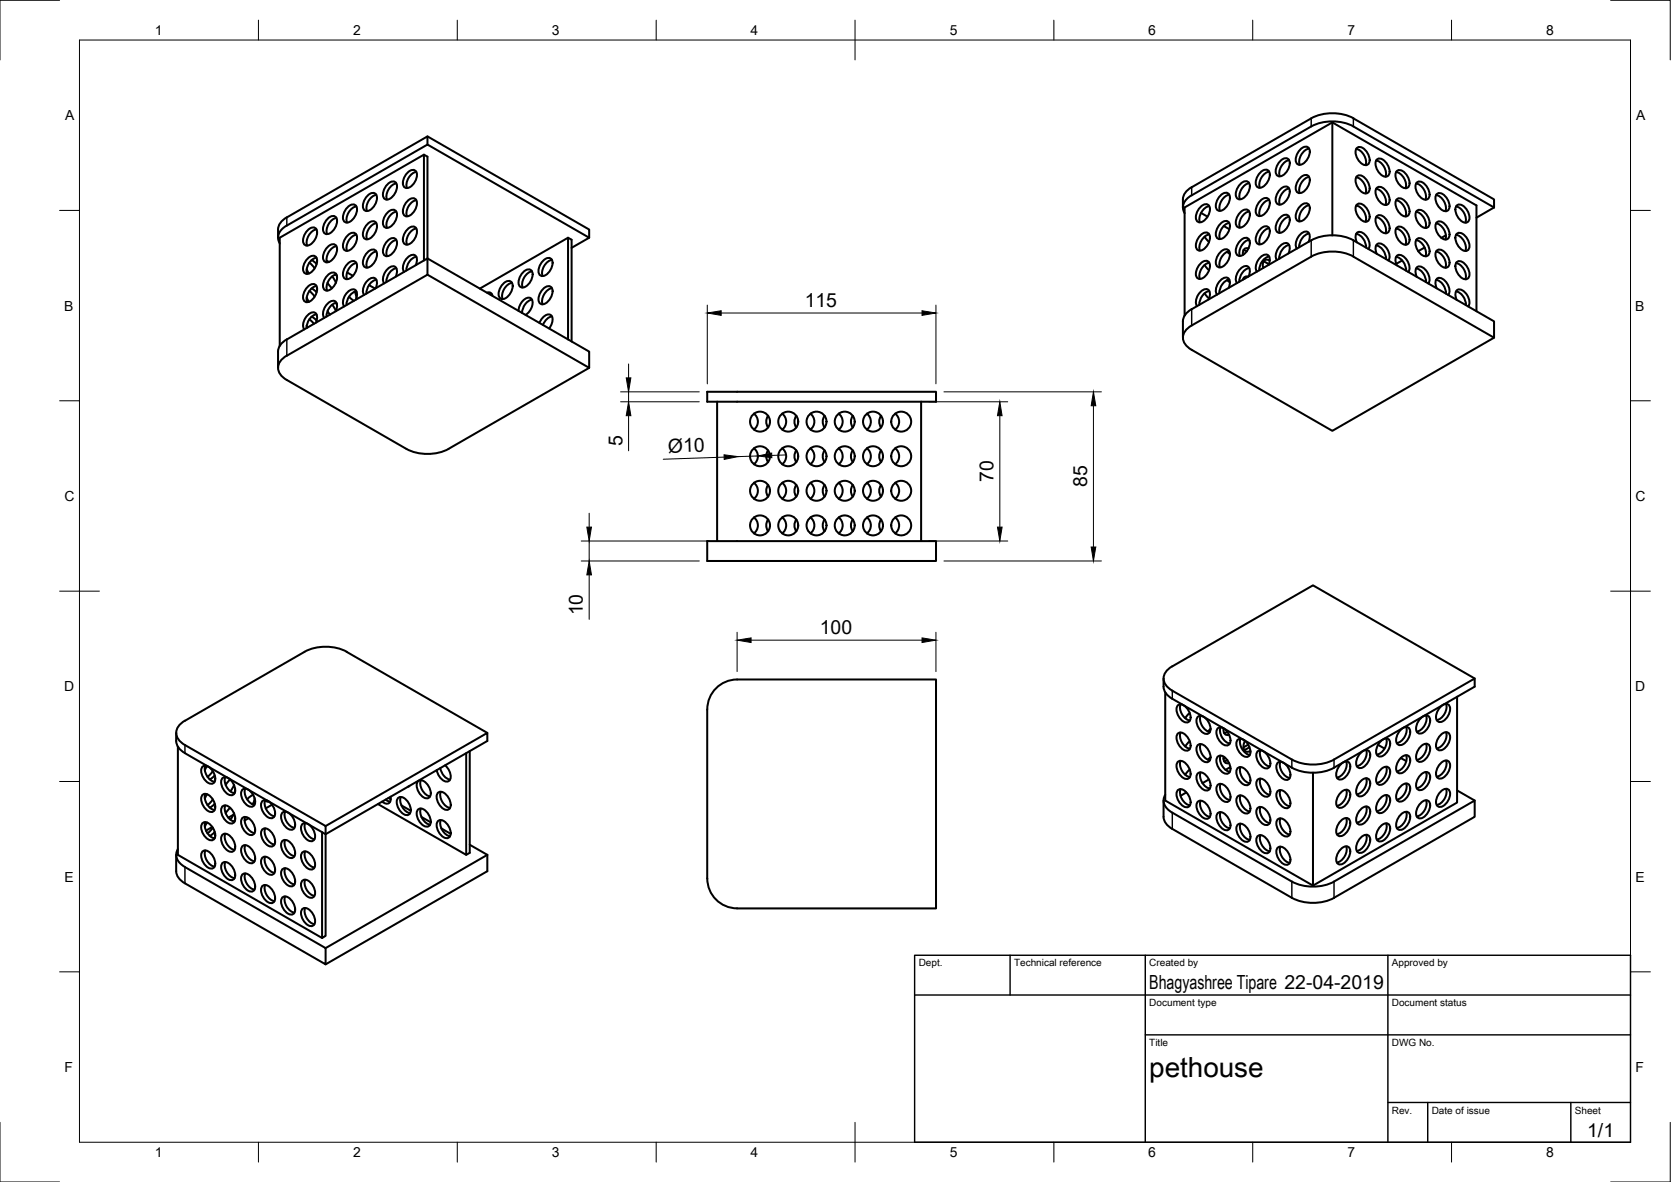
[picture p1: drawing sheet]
<svg xmlns="http://www.w3.org/2000/svg" width="420mm" height="297mm" viewBox="0 0 420 297" stroke-linecap="round" stroke-linejoin="round" font-family="sans-serif">
<defs><g id="words">
<text font-size="7" x="289" y="270.6">pethouse</text>
<g font-size="4.9">
<text x="202.3" y="77.1">115</text>
<text x="156.5" y="112" transform="rotate(-90 156.5 112)">5</text>
<text x="168" y="113.7" transform="rotate(-2 168 113.7)">Ø10</text>
<text x="249.8" y="121.2" transform="rotate(-90 249.8 121.2)">70</text>
<text x="273.4" y="122.4" transform="rotate(-90 273.4 122.4)">85</text>
<text x="146.6" y="154.7" transform="rotate(-90 146.6 154.7)">10</text>
<text x="206.1" y="159.3">100</text>
<text x="289" y="248.5">Bhagyashree Tipare 22-04-2019</text>
<text x="399.1" y="285.7">1/1</text>
</g>
<g font-size="3.5">
<text x="39" y="8.8">1</text>
<text x="88.8" y="8.8">2</text>
<text x="138.8" y="8.8">3</text>
<text x="188.7" y="8.8">4</text>
<text x="238.8" y="8.8">5</text>
<text x="288.7" y="8.8">6</text>
<text x="338.8" y="8.8">7</text>
<text x="388.8" y="8.8">8</text>
<text x="16.4" y="30.2">A</text>
<text x="411.4" y="30.2">A</text>
<text x="16.2" y="78">B</text>
<text x="411.2" y="78">B</text>
<text x="16.2" y="125.9">C</text>
<text x="411.2" y="125.9">C</text>
<text x="16.2" y="173.7">D</text>
<text x="411.2" y="173.7">D</text>
<text x="16.2" y="221.6">E</text>
<text x="411.2" y="221.6">E</text>
<text x="16.2" y="269.4">F</text>
<text x="411.2" y="269.4">F</text>
<text x="39" y="290.8">1</text>
<text x="88.8" y="290.8">2</text>
<text x="138.8" y="290.8">3</text>
<text x="188.7" y="290.8">4</text>
<text x="238.8" y="290.8">5</text>
<text x="288.7" y="290.8">6</text>
<text x="338.8" y="290.8">7</text>
<text x="388.8" y="290.8">8</text>
</g>
<g font-size="2.5">
<text x="231" y="242.9">Dept.</text>
<text x="255" y="242.9">Technical reference</text>
<text x="289" y="242.9">Created by</text>
<text x="350" y="242.9">Approved by</text>
<text x="289" y="252.8">Document type</text>
<text x="350" y="252.8">Document status</text>
<text x="289" y="262.9">Title</text>
<text x="350" y="262.9">DWG No.</text>
<text x="350" y="279.9">Rev.</text>
<text x="360" y="279.9">Date of issue</text>
<text x="396" y="279.9">Sheet</text>
</g>
</g></defs>
<!-- layer: Visible -->
<g fill="none" stroke="#000" stroke-width=".51">
<path d="M106.6 38.9v26.6M107.5 36.3v-2l-35.4 20.3-1 .8-.8 .8a5 5 0 0 0-.4 3.5M107.5 34.3l40.6 23.4v2M327.1 37.4a1.26 1.26 0 0 1 1.7-.4 1.26 1.26 0 0 1 .5 1.7 3.3 3.3 0 0 1-2.6 2.7 1.57 1.57 0 0 1-.7-2.4zM329.2 37.4a3.4 3.4 0 0 0-2.4 4M335 30.8v28.3M341 37.4a3.4 3.4 0 0 1 2.3 4.1M341.1 37.3a1.57 1.57 0 0 1 2.4 .7 3 3 0 0 1 .6 3.1 1.57 1.57 0 0 1-2.4-.6 3 3 0 0 1-.6-3.2zM72.1 56.7a3.2 3.2 0 0 0-1.8 4.5M72.1 56.7l35.4-20.4 40.6 23.4-4.4 2.6M77.5 57.7a1.26 1.26 0 0 1 1.7-.4 1.26 1.26 0 0 1 .5 1.7 3.3 3.3 0 0 1-2.6 2.7 1.57 1.57 0 0 1-.7-2.4zM79.6 57.7a3.4 3.4 0 0 0-2.4 4"/>
<path d="M82.5 54.8a1.26 1.26 0 0 1 1.7-.4 1.26 1.26 0 0 1 .5 1.7 3.3 3.3 0 0 1-2.6 2.7 1.57 1.57 0 0 1-.6-2.4zM84.6 54.8a3.4 3.4 0 0 0-2.3 4M87.5 51.9a1.26 1.26 0 0 1 1.8-.4 1.26 1.26 0 0 1 .4 1.7 3.3 3.3 0 0 1-2.6 2.7 1.57 1.57 0 0 1-.6-2.4zM87.5 59.1a1.26 1.26 0 0 1 1.8-.5 1.26 1.26 0 0 1 .4 1.7 3.3 3.3 0 0 1-2.6 2.8 1.57 1.57 0 0 1-.6-2.5zM89.6 51.9a3.4 3.4 0 0 0-2.3 4M89.6 59a3.4 3.4 0 0 0-2.3 4.1M92.5 49a1.26 1.26 0 0 1 1.8-.4 1.26 1.26 0 0 1 .4 1.7 3.3 3.3 0 0 1-2.6 2.7 1.57 1.57 0 0 1-.6-2.4zM92.5 56.2a1.26 1.26 0 0 1 1.8-.5 1.26 1.26 0 0 1 .4 1.7 3.3 3.3 0 0 1-2.6 2.8 1.57 1.57 0 0 1-.6-2.5zM94.6 49a3.4 3.4 0 0 0-2.3 4M94.6 56.1a3.4 3.4 0 0 0-2.3 4.1M97.6 46.2a1.26 1.26 0 0 1 1.7-.5 1.26 1.26 0 0 1 .5 1.7 3.3 3.3 0 0 1-2.6 2.8 1.57 1.57 0 0 1-.7-2.5zM97.6 53.3a1.26 1.26 0 0 1 1.7-.5 1.26 1.26 0 0 1 .5 1.7 3.3 3.3 0 0 1-2.6 2.8 1.57 1.57 0 0 1-.7-2.5z"/>
<path d="M99.7 46.1a3.4 3.4 0 0 0-2.4 4.1M99.7 53.2a3.4 3.4 0 0 0-2.4 4.1M102.6 43.3a1.26 1.26 0 0 1 1.7-.5 1.26 1.26 0 0 1 .5 1.7 3.3 3.3 0 0 1-2.6 2.8 1.57 1.57 0 0 1-.7-2.5zM102.6 50.4a1.26 1.26 0 0 1 1.7-.5 1.26 1.26 0 0 1 .5 1.7 3.3 3.3 0 0 1-2.6 2.8 1.57 1.57 0 0 1-.7-2.5zM102.6 57.5a1.26 1.26 0 0 1 1.7-.5 1.26 1.26 0 0 1 .5 1.8 3.3 3.3 0 0 1-2.6 2.7 1.57 1.57 0 0 1-.7-2.5zM104.7 43.2a3.4 3.4 0 0 0-2.4 4.1M104.7 50.3a3.4 3.4 0 0 0-2.4 4.1M104.7 57.4a3.4 3.4 0 0 0-2.4 4.1M142.8 59.7v25.6M299.6 47l-1 .8-.7 .9a5 5 0 0 0-.5 3.4M299.6 47.1l30.1-17.4a11.7 11.7 0 0 1 10.6 0l35.4 20.4v2M302 59a1.26 1.26 0 0 1 1.7-.5 1.26 1.26 0 0 1 .5 1.8 3.3 3.3 0 0 1-2.6 2.7 1.57 1.57 0 0 1-.7-2.5z"/>
<path d="M302 51.9a1.26 1.26 0 0 1 1.7-.5 1.26 1.26 0 0 1 .5 1.8 3.3 3.3 0 0 1-2.6 2.7 1.57 1.57 0 0 1-.7-2.5zM302 53.5l1.6 .9M302.9 59.5l1.1 1.3M304.1 58.9a3.4 3.4 0 0 0-2.4 4.1M304.1 51.8a3.4 3.4 0 0 0-2.4 4.1M307 49a1.26 1.26 0 0 1 1.7-.5 1.26 1.26 0 0 1 .5 1.8 3.3 3.3 0 0 1-2.6 2.7 1.57 1.57 0 0 1-.7-2.4zM307 56.1a1.26 1.26 0 0 1 1.7-.5 1.26 1.26 0 0 1 .5 1.8 3.3 3.3 0 0 1-2.6 2.7 1.57 1.57 0 0 1-.7-2.5zM307.7 56.8l1.4 .8M309.1 48.9a3.4 3.4 0 0 0-2.3 4.1M309.1 56a3.4 3.4 0 0 0-2.3 4.1M312 46.1a1.26 1.26 0 0 1 1.8-.5 1.26 1.26 0 0 1 .4 1.8 3.3 3.3 0 0 1-2.6 2.7 1.57 1.57 0 0 1-.6-2.4zM312 53.2a1.26 1.26 0 0 1 1.8-.4 1.26 1.26 0 0 1 .4 1.7 3.3 3.3 0 0 1-2.6 2.7 1.57 1.57 0 0 1-.6-2.4z"/>
<path d="M314.1 46a3.4 3.4 0 0 0-2.3 4.1M314.1 53.1a3.4 3.4 0 0 0-2.3 4.1M317 43.2a1.26 1.26 0 0 1 1.8-.5 1.26 1.26 0 0 1 .4 1.8 3.3 3.3 0 0 1-2.6 2.7 1.57 1.57 0 0 1-.6-2.4zM317 50.3a1.26 1.26 0 0 1 1.8-.4 1.26 1.26 0 0 1 .4 1.7 3.3 3.3 0 0 1-2.6 2.7 1.57 1.57 0 0 1-.6-2.4zM317 57.4a1.26 1.26 0 0 1 1.8-.4 1.26 1.26 0 0 1 .4 1.7 3.3 3.3 0 0 1-2.6 2.7 1.57 1.57 0 0 1-.6-2.4zM319.1 43.1a3.4 3.4 0 0 0-2.3 4.1M319.1 50.2a3.4 3.4 0 0 0-2.3 4.1M319.1 57.4a3.4 3.4 0 0 0-2.3 4M322.1 40.3a1.26 1.26 0 0 1 1.7-.4 1.26 1.26 0 0 1 .4 1.7 3.3 3.3 0 0 1-2.6 2.7 1.57 1.57 0 0 1-.6-2.4zM322.1 47.4a1.26 1.26 0 0 1 1.7-.4 1.26 1.26 0 0 1 .4 1.7 3.3 3.3 0 0 1-2.6 2.7 1.57 1.57 0 0 1-.6-2.4zM322.1 54.5a1.26 1.26 0 0 1 1.7-.4 1.26 1.26 0 0 1 .4 1.7 3.3 3.3 0 0 1-2.6 2.7 1.57 1.57 0 0 1-.6-2.4zM324.1 40.3a3.4 3.4 0 0 0-2.3 4"/>
<path d="M324.1 47.4a3.4 3.4 0 0 0-2.3 4M324.1 54.5a3.4 3.4 0 0 0-2.3 4M327.1 44.5a1.26 1.26 0 0 1 1.7-.4 1.26 1.26 0 0 1 .5 1.7 3.3 3.3 0 0 1-2.6 2.7 1.57 1.57 0 0 1-.7-2.4zM327.1 51.7a1.26 1.26 0 0 1 1.7-.5 1.26 1.26 0 0 1 .5 1.7 3.3 3.3 0 0 1-2.6 2.7 1.57 1.57 0 0 1-.7-2.4zM329.2 44.5a3.4 3.4 0 0 0-2.4 4M329.2 51.6a3.4 3.4 0 0 0-2.4 4M329.2 58.7a3.5 3.5 0 0 0-2.5 3.4M341 44.5a3.4 3.4 0 0 1 2.3 4.1M341 51.7a3.4 3.4 0 0 1 2.3 4M341 58.8a3.5 3.5 0 0 1 2.5 3.4M341.1 44.4a1.57 1.57 0 0 1 2.4 .7 3 3 0 0 1 .6 3.1 1.57 1.57 0 0 1-2.4-.6 3 3 0 0 1-.6-3.2zM341.1 51.5a1.57 1.57 0 0 1 2.4 .7 3 3 0 0 1 .6 3.2 1.57 1.57 0 0 1-2.4-.7 3 3 0 0 1-.6-3.2z"/>
<path d="M346 40.3a3.4 3.4 0 0 1 2.4 4.1M346 47.4a3.4 3.4 0 0 1 2.4 4.1M346 54.6a3.4 3.4 0 0 1 2.4 4M346.1 40.2a1.57 1.57 0 0 1 2.4 .7 3 3 0 0 1 .7 3.1 1.57 1.57 0 0 1-2.5-.6 3 3 0 0 1-.6-3.2zM346.1 47.3a1.57 1.57 0 0 1 2.4 .7 3 3 0 0 1 .7 3.1 1.57 1.57 0 0 1-2.5-.6 3 3 0 0 1-.6-3.2zM346.1 54.4a1.57 1.57 0 0 1 2.4 .7 3 3 0 0 1 .7 3.2 1.57 1.57 0 0 1-2.5-.7 3 3 0 0 1-.6-3.2zM351.1 43.2a3.4 3.4 0 0 1 2.3 4.1M351.1 50.3a3.4 3.4 0 0 1 2.3 4.1M351.1 57.4a3.4 3.4 0 0 1 2.3 4.1M351.1 43.1a1.57 1.57 0 0 1 2.4 .7 3 3 0 0 1 .7 3.1 1.57 1.57 0 0 1-2.4-.6 3 3 0 0 1-.7-3.2zM351.1 50.2a1.57 1.57 0 0 1 2.4 .7 3 3 0 0 1 .7 3.1 1.57 1.57 0 0 1-2.4-.6 3 3 0 0 1-.7-3.2zM351.1 57.3a1.57 1.57 0 0 1 2.4 .7 3 3 0 0 1 .7 3.1 1.57 1.57 0 0 1-2.4-.6 3 3 0 0 1-.7-3.2z"/>
<path d="M356.1 46.1a3.4 3.4 0 0 1 2.3 4.1M356.1 53.2a3.4 3.4 0 0 1 2.3 4.1M356.2 46a1.57 1.57 0 0 1 2.4 .6 3 3 0 0 1 .6 3.2 1.57 1.57 0 0 1-2.4-.6 3 3 0 0 1-.6-3.2zM356.2 53.1a1.57 1.57 0 0 1 2.4 .7 3 3 0 0 1 .6 3.1 1.57 1.57 0 0 1-2.4-.6 3 3 0 0 1-.6-3.2zM361.1 49a3.4 3.4 0 0 1 2.3 4.1M361.1 56.1a3.4 3.4 0 0 1 2.3 4.1M361.2 48.9a1.57 1.57 0 0 1 2.4 .6 3 3 0 0 1 .6 3.2 1.57 1.57 0 0 1-2.4-.6 3 3 0 0 1-.6-3.2zM361.2 56a1.57 1.57 0 0 1 2.4 .7 3 3 0 0 1 .6 3.1 1.57 1.57 0 0 1-2.4-.6 3 3 0 0 1-.6-3.2zM363.6 59.1l-1.2 .7M366.1 51.9a3.4 3.4 0 0 1 2.3 4.1M366.1 59a3.4 3.4 0 0 1 2.3 4.1M366.2 51.8a1.57 1.57 0 0 1 2.4 .6 3 3 0 0 1 .6 3.2 1.57 1.57 0 0 1-2.4-.7 3 3 0 0 1-.6-3.1z"/>
<path d="M366.2 58.9a1.57 1.57 0 0 1 2.4 .6 3 3 0 0 1 .6 3.2 1.57 1.57 0 0 1-2.4-.7 3 3 0 0 1-.6-3.1zM375.7 52.1l-35.4-20.3a11.8 11.8 0 0 0-10.6 0l-30.1 17.3a3.2 3.2 0 0 0-1.7 4.5M375.7 52.1l-4.5 2.6M77.1 67.6l.6 1.1M77.1 74.7l.6 1.1M77.5 64.8a1.26 1.26 0 0 1 1.7-.4 1.26 1.26 0 0 1 .5 1.7 3.3 3.3 0 0 1-2.6 2.7 1.57 1.57 0 0 1-.7-2.4zM77.5 72a1.26 1.26 0 0 1 1.7-.5 1.26 1.26 0 0 1 .5 1.7 3.3 3.3 0 0 1-2.6 2.7 1.57 1.57 0 0 1-.7-2.4zM77.8 66l.6 .5 .7 1M77.8 73.2l.6 .4 .7 1M78.3 65.4l1.3 1M78.3 72.5l1.3 1M78.3 79.6l1.3 1"/>
<path d="M79.6 64.8a3.4 3.4 0 0 0-2.4 4M79.6 71.9a3.4 3.4 0 0 0-2.4 4M79.6 79a3.5 3.5 0 0 0-2.5 3.4M82.1 65.5l.6 .3M82.4 71l1.1 1.4M82.4 78.2l.6 .8M82.5 61.9a1.26 1.26 0 0 1 1.7-.4 1.26 1.26 0 0 1 .5 1.7 3.3 3.3 0 0 1-2.6 2.7 1.57 1.57 0 0 1-.6-2.4zM82.5 69.1a1.26 1.26 0 0 1 1.7-.5 1.26 1.26 0 0 1 .5 1.7 3.3 3.3 0 0 1-2.6 2.7 1.57 1.57 0 0 1-.6-2.4zM83.5 76.6l.9 1.6a1.9 1.9 0 0 0-.2-2.5 2.91 2.91 0 0 0-3 2.9l.3 1.3M83.5 69.5l1 1.6M84.4 69l.3 .4M84.4 76.1l.3 .4"/>
<path d="M84.6 61.9a3.4 3.4 0 0 0-2.3 4M84.6 69a3.4 3.4 0 0 0-2.3 4M84.6 76.1a3.5 3.5 0 0 0-2.5 3.4M87.3 68.5l1.4 .8M87.5 66.2a1.26 1.26 0 0 1 1.8-.5 1.26 1.26 0 0 1 .4 1.7 3.3 3.3 0 0 1-2.6 2.8 1.57 1.57 0 0 1-.6-2.5zM87.8 74.5l1.2 1.1M89.2 73.3l.4 1.6M89.5 75.3a1.9 1.9 0 0 0-.3-2.5 2.91 2.91 0 0 0-3 3l.3 1.2M89.6 66.1a3.4 3.4 0 0 0-2.3 4.1M89.6 73.2a3.5 3.5 0 0 0-2.5 3.5M92.5 63.3a1.26 1.26 0 0 1 1.8-.5 1.26 1.26 0 0 1 .4 1.7 3.3 3.3 0 0 1-2.6 2.8 1.57 1.57 0 0 1-.6-2.5zM92.8 71.7l1.5 .8"/>
<path d="M94.5 72.4a1.9 1.9 0 0 0-.3-2.5 2.91 2.91 0 0 0-2.9 3l.3 1.2M94.6 63.2a3.4 3.4 0 0 0-2.3 4.1M94.6 70.3a3.5 3.5 0 0 0-2.5 3.5M97.6 60.4a1.26 1.26 0 0 1 1.7-.5 1.26 1.26 0 0 1 .5 1.8 3.3 3.3 0 0 1-2.6 2.7 1.57 1.57 0 0 1-.7-2.5zM99.5 69.5a1.9 1.9 0 0 0-.3-2.5 2.91 2.91 0 0 0-2.9 3l.3 1.2M99.7 60.3a3.4 3.4 0 0 0-2.4 4.1M99.7 67.4a3.5 3.5 0 0 0-2.5 3.5M104.5 66.6a1.9 1.9 0 0 0-.3-2.5 2.91 2.91 0 0 0-2.9 3l.3 1.2M104.7 64.5a3.5 3.5 0 0 0-2.5 3.5M107.5 69l40.6 23.4v-4l-40.6-23.5v-25.5l-.9-.5-36.3 20.8v27.2M120.6 72.5l22.2-12.8 .9 .5v25.6M122.5 73.5a.98 .98 0 0 1 1.3 .8"/>
<path d="M123.7 74h-.4M126.7 71.2a1.26 1.26 0 0 1 1.7-.5 1.26 1.26 0 0 1 .4 1.7 3.3 3.3 0 0 1-2.6 2.8 1.57 1.57 0 0 1-.6-2.5zM128.7 71.1a3.4 3.4 0 0 0-2.3 4.1M130.4 78.1a3.4 3.4 0 0 1 2.7-3.3 1.45 1.45 0 0 1 .7 2.1l-.7 1.3-.9 .9M131.7 68.3a1.26 1.26 0 0 1 1.7-.5 1.26 1.26 0 0 1 .5 1.7 3.3 3.3 0 0 1-2.6 2.8 1.57 1.57 0 0 1-.7-2.5zM133.8 68.2a3.4 3.4 0 0 0-2.4 4.1M133.8 75.3a3.5 3.5 0 0 0-2.5 3.3M136.7 72.5a1.26 1.26 0 0 1 1.7-.5 1.26 1.26 0 0 1 .5 1.7 3.3 3.3 0 0 1-2.6 2.8 1.57 1.57 0 0 1-.7-2.5zM136.7 65.4a1.26 1.26 0 0 1 1.7-.5 1.26 1.26 0 0 1 .5 1.8 3.3 3.3 0 0 1-2.6 2.7 1.57 1.57 0 0 1-.7-2.5zM138.8 72.4a3.4 3.4 0 0 0-2.4 4.1M138.8 79.5a3.2 3.2 0 0 0-2.3 2.1M138.8 65.3a3.4 3.4 0 0 0-2.4 4.1"/>
<path d="M302 66.1a1.26 1.26 0 0 1 1.7-.5 1.26 1.26 0 0 1 .5 1.8 3.3 3.3 0 0 1-2.6 2.7 1.57 1.57 0 0 1-.7-2.4zM302.9 66.6l1.1 1.3M302.9 73.7l1.1 1.3M303.9 75.3a1.9 1.9 0 0 0-.3-2.6 2.91 2.91 0 0 0-2.9 3l.3 1.2M304.1 66a3.4 3.4 0 0 0-2.4 4.1M304.1 73.1a3.5 3.5 0 0 0-2.5 3.5M307 63.2a1.26 1.26 0 0 1 1.7-.5 1.26 1.26 0 0 1 .5 1.8 3.3 3.3 0 0 1-2.6 2.7 1.57 1.57 0 0 1-.7-2.4zM308.6 63.3l.6 .5M308.6 70.4l.6 .5M308.9 72.4a1.9 1.9 0 0 0-.2-2.6 2.91 2.91 0 0 0-3 3l.3 1.2M309.1 63.1a3.4 3.4 0 0 0-2.3 4.1M309.1 70.2a3.5 3.5 0 0 0-2.5 3.5"/>
<path d="M312 60.3a1.26 1.26 0 0 1 1.8-.4 1.26 1.26 0 0 1 .4 1.7 3.3 3.3 0 0 1-2.6 2.7 1.57 1.57 0 0 1-.6-2.4zM312.7 62.9l.8 .3M312.7 70h.3M313.8 60.3l.4 .2M313.8 69.5a.96 .96 0 0 0-1.2 .8M313.9 62.4a1.15 1.15 0 0 0-1.2 .4 1.15 1.15 0 0 0-.2 1.2M313.9 69.5a1.9 1.9 0 0 0-.2-2.6 2.91 2.91 0 0 0-3 3l.3 1.2M314.1 60.3a3.4 3.4 0 0 0-2.3 4M314.1 67.4a3.5 3.5 0 0 0-2.5 3.4M317.7 65.8l.6 .2 .7 .5M319 66.6a1.9 1.9 0 0 0-.3-2.6 2.91 2.91 0 0 0-3 3l.4 1.3M319.1 64.5a3.5 3.5 0 0 0-2.5 3.4"/>
<path d="M319.3 65.5a1.15 1.15 0 0 0-1.4 0 1.15 1.15 0 0 0-.4 1.4l.1 .4M321.6 64.8l.2 .1M324 63.7a1.9 1.9 0 0 0-.3-2.6 2.91 2.91 0 0 0-2.9 3l.3 1.3M324.1 61.6a3.5 3.5 0 0 0-2.5 3.4M329 60.8a1.9 1.9 0 0 0-.3-2.5 2.91 2.91 0 0 0-2.9 2.9l.3 1.3M341.2 60.9a1.9 1.9 0 0 1 .2-2.6 2.91 2.91 0 0 1 3 3l-.3 1.3M346 61.7a3.5 3.5 0 0 1 2.5 3.4M346.2 63.8a1.9 1.9 0 0 1 .3-2.6 2.91 2.91 0 0 1 2.9 3l-.3 1.3M351.1 64.6a3.5 3.5 0 0 1 2.4 3.4M351.2 66.7a1.9 1.9 0 0 1 .3-2.6 2.91 2.91 0 0 1 2.9 3l-.3 1.2M352.5 65.5l-1.5 .8M356.1 60.3a3.4 3.4 0 0 1 2.3 4.1"/>
<path d="M356.1 67.5a3.5 3.5 0 0 1 2.5 3.4M356.2 60.2a1.57 1.57 0 0 1 2.4 .7 3 3 0 0 1 .6 3.1 1.57 1.57 0 0 1-2.4-.6 3 3 0 0 1-.6-3.2zM356.2 69.6a1.9 1.9 0 0 1 .3-2.6 2.91 2.91 0 0 1 2.9 3l-.3 1.2M358.2 62.2l-1.6 .9M361.1 63.2a3.4 3.4 0 0 1 2.3 4.1M361.1 70.3a3.5 3.5 0 0 1 2.5 3.5M361.2 63.1a1.57 1.57 0 0 1 2.4 .6 3 3 0 0 1 .6 3.2 1.57 1.57 0 0 1-2.4-.6 3 3 0 0 1-.6-3.2zM361.2 72.4a1.9 1.9 0 0 1 .3-2.5 2.91 2.91 0 0 1 3 3l-.3 1.2M366.1 66.1a3.4 3.4 0 0 1 2.3 4.1M366.1 73.2a3.5 3.5 0 0 1 2.5 3.5M366.2 66a1.57 1.57 0 0 1 2.4 .6 3 3 0 0 1 .6 3.2 1.57 1.57 0 0 1-2.4-.6 3 3 0 0 1-.6-3.2zM366.3 75.3a1.9 1.9 0 0 1 .2-2.5 2.91 2.91 0 0 1 3 3l-.3 1.2"/>
<path d="M371.2 78.2v-26.6l-36.2-20.8-37.1 21.3v27.2M69.9 88.4v4M69.9 88.3l.4-1.4 1.2-1.2 36-20.8v4.1l-35.4 20.4a3.2 3.2 0 0 0-2.2 3 3.2 3.2 0 0 0 2.2 3.1l30.1 17.3M77.1 81.8l.2 .5M77.8 80.3l1.1 1.1M79.4 81.1a1.9 1.9 0 0 0-.3-2.5 2.91 2.91 0 0 0-2.9 2.9l.3 1.3M135.6 81.1a2.77 2.77 0 0 1 2.7-2 2.14 2.14 0 0 1 .1 3l-.3 .4M148.1 92.4l-35.3 20.4a11.7 11.7 0 0 1-10.6 0M177.8 98.5h57.6v2.5h-57.6zM297.4 84.9l.1-4.6 .4-1 1.2-1.2 30.6-17.7a11.8 11.8 0 0 1 10.6 0l35.4 20.4v4.1l-35.4-20.4a11.6 11.6 0 0 0-10.6 0l-30.1 17.3a3.2 3.2 0 0 0-2.2 3.1 3.2 3.2 0 0 0 2.2 3l35.4 20.4 40.7-23.4M180.3 101v35M189.6 104a2.51 2.51 0 0 1 0 4"/>
<path d="M189.6 112.7a2.51 2.51 0 0 1 0 4M193.1 104.5a2.51 2.51 0 0 0 0 2.9M193.1 113.2a2.51 2.51 0 0 0 0 2.9M196.7 104a2.51 2.51 0 0 1 0 4M196.7 112.7a2.51 2.51 0 0 1 0 4M200.2 104.5a2.51 2.51 0 0 0 0 2.9M200.2 113.2a2.51 2.51 0 0 0 0 2.9M203.8 104a2.51 2.51 0 0 1 0 4M203.8 112.7a2.51 2.51 0 0 1 0 4M207.3 104.5a2.51 2.51 0 0 0 0 2.9M207.3 113.2a2.51 2.51 0 0 0 0 2.9M210.9 104a2.51 2.51 0 0 1 0 4"/>
<path d="M210.9 112.7a2.51 2.51 0 0 1 0 4M214.4 104.5a2.51 2.51 0 0 0 0 2.9M214.4 113.2a2.51 2.51 0 0 0 0 2.9M218 104a2.51 2.51 0 0 1 0 4M218 112.7a2.51 2.51 0 0 1 0 4M221.5 113.2a2.51 2.51 0 0 0 0 2.9M221.5 104.5a2.51 2.51 0 0 0 0 2.9M225.1 112.7a2.51 2.51 0 0 1 0 4M225.1 104a2.51 2.51 0 0 1 0 4M231.6 101v35M177.8 136h57.6v5h-57.6zM189.6 121.3a2.51 2.51 0 0 1 0 4"/>
<path d="M189.6 130a2.51 2.51 0 0 1 0 4M193.1 121.9a2.51 2.51 0 0 0 0 2.9M193.1 130.6a2.51 2.51 0 0 0 0 2.9M196.7 121.3a2.51 2.51 0 0 1 0 4M196.7 130a2.51 2.51 0 0 1 0 4M200.2 121.9a2.51 2.51 0 0 0 0 2.9M200.2 130.6a2.51 2.51 0 0 0 0 2.9M203.8 121.3a2.51 2.51 0 0 1 0 4M203.8 130a2.51 2.51 0 0 1 0 4M207.3 121.9a2.51 2.51 0 0 0 0 2.9M207.3 130.6a2.51 2.51 0 0 0 0 2.9M210.9 121.3a2.51 2.51 0 0 1 0 4"/>
<path d="M210.9 130a2.51 2.51 0 0 1 0 4M214.4 121.9a2.51 2.51 0 0 0 0 2.9M214.4 130.6a2.51 2.51 0 0 0 0 2.9M218 121.3a2.51 2.51 0 0 1 0 4M218 130a2.51 2.51 0 0 1 0 4M221.5 121.9a2.51 2.51 0 0 0 0 2.9M221.5 130.6a2.51 2.51 0 0 0 0 2.9M225.1 121.3a2.51 2.51 0 0 1 0 4M225.1 130a2.51 2.51 0 0 1 0 4M185.3 170.8h50.1v57.5h-50.1M185.3 170.8a7.5 7.5 0 0 0-7.5 7.5v42.5a7.5 7.5 0 0 0 7.5 7.5M292.6 170.5a5 5 0 0 0 .4 3.5l.7 .8 1.1 .8 30 17.3"/>
<path d="M293 174v27.2l37.1 21.4M296.1 177.4a1.57 1.57 0 0 1 2.4 .6 3 3 0 0 1 .6 3.2 1.57 1.57 0 0 1-2.4-.7 3 3 0 0 1-.6-3.1zM296.8 177a3.4 3.4 0 0 0 2.4 4.1M299.1 179.2l-1.1 1.3M301.9 179.9a3.4 3.4 0 0 0 2.3 4M358.6 179.8a3.4 3.4 0 0 1-2.4 4.1M362.4 177.5a1.26 1.26 0 0 1 1.7-.5 1.26 1.26 0 0 1 .5 1.7 3.3 3.3 0 0 1-2.6 2.8 1.57 1.57 0 0 1-.7-2.5zM363.6 176.9a3.4 3.4 0 0 1-2.4 4.1M366.4 175.1v26.6l-36.3 20.9v-28.4M370.8 170.5l-40.7-23.4-35.3 20.3a3.2 3.2 0 0 0-2.2 3.1 3.2 3.2 0 0 0 2.2 3.1l30 17.3M44.3 184.2a5 5 0 0 0 .4 3.4l.7 .9 1.1 .8 35.4 20.3 40.6-23.4v-2l-40.6 23.4M44.7 187.6v27.2l36.3 20.9"/>
<path d="M50.8 199.9a1.57 1.57 0 0 1 2.5 .6 3 3 0 0 1 .6 3.2 1.57 1.57 0 0 1-2.4-.7 3 3 0 0 1-.7-3.1zM50.8 192.8a1.57 1.57 0 0 1 2.5 .6 3 3 0 0 1 .6 3.2 1.57 1.57 0 0 1-2.4-.7 3 3 0 0 1-.7-3.1zM51.6 199.5a3.4 3.4 0 0 0 2.4 4.1M51.6 192.4a3.4 3.4 0 0 0 2.4 4.1M52.1 192.5l-.6 1.1M52.1 199.6l-.6 1.1M53.5 193.8l-.8 1-.5 .4M54 194.9l-1.3 .9M55.8 195.6a1.57 1.57 0 0 1 2.5 .7 3 3 0 0 1 .6 3.2 1.57 1.57 0 0 1-2.4-.7 3 3 0 0 1-.7-3.2zM56.6 195.3a3.4 3.4 0 0 0 2.4 4M57.9 195.9l-1.2 1.4M58.8 197.2l-.9 1.6"/>
<path d="M59.1 198.9l-.3 .4M60.9 198.5a1.57 1.57 0 0 1 2.4 .7 3 3 0 0 1 .6 3.2 1.57 1.57 0 0 1-2.4-.7 3 3 0 0 1-.6-3.2zM61.7 198.2a3.4 3.4 0 0 0 2.3 4M63.7 199.8l-.6 .2-.9 .9M102.9 197.5l-.3 .2M105 196.4a1.57 1.57 0 0 1 2.4 .7 3 3 0 0 1 .7 3.2 1.57 1.57 0 0 1-2.5-.7 3 3 0 0 1-.6-3.2zM105.8 196.1a3.4 3.4 0 0 0 2.4 4M110 199.3a1.57 1.57 0 0 1 2.5 .7 3 3 0 0 1 .6 3.2 1.57 1.57 0 0 1-2.4-.7 3 3 0 0 1-.7-3.2zM110.7 193a3.5 3.5 0 0 0 2.5 2.9M110.8 199a3.4 3.4 0 0 0 2.4 4M111.9 192.3a3.3 3.3 0 0 1 1.2 3.8 1.47 1.47 0 0 1-2.3-.5l-.6-1-.4-1.1M117.2 189.3v25.5l-22.2-12.7"/>
<path d="M118.1 188.8v25.5l-.9 .5M122.5 184.2l-35.3-20.4a11.7 11.7 0 0 0-10.6 0l-30.1 17.3a3.2 3.2 0 0 0-2.2 3.1 3.2 3.2 0 0 0 2.2 3l35.4 20.4v27.6l-.9 .5v-26.6M293 199.7a3.2 3.2 0 0 0 1.8 4.5l30 17.3M296.1 184.5a1.57 1.57 0 0 1 2.4 .6 3 3 0 0 1 .6 3.2 1.57 1.57 0 0 1-2.4-.7 3 3 0 0 1-.6-3.1zM296.1 191.6a1.57 1.57 0 0 1 2.4 .6 3 3 0 0 1 .6 3.2 1.57 1.57 0 0 1-2.4-.7 3 3 0 0 1-.6-3.1zM296.1 198.7a1.57 1.57 0 0 1 2.4 .6 3 3 0 0 1 .6 3.2 1.57 1.57 0 0 1-2.4-.7 3 3 0 0 1-.6-3.1zM296.8 184.1a3.4 3.4 0 0 0 2.4 4.1M296.8 191.2a3.4 3.4 0 0 0 2.4 4.1M296.8 198.3a3.4 3.4 0 0 0 2.4 4.1M298.3 199.1l-1.5 .9M299.1 186.3l-1.1 1.3M299.1 193.4l-1.1 1.3"/>
<path d="M301.1 180.2a1.57 1.57 0 0 1 2.4 .7 3 3 0 0 1 .6 3.2 1.57 1.57 0 0 1-2.4-.7 3 3 0 0 1-.6-3.2zM301.1 187.4a1.57 1.57 0 0 1 2.4 .6 3 3 0 0 1 .6 3.2 1.57 1.57 0 0 1-2.4-.7 3 3 0 0 1-.6-3.1zM301.1 194.5a1.57 1.57 0 0 1 2.4 .6 3 3 0 0 1 .6 3.2 1.57 1.57 0 0 1-2.4-.7 3 3 0 0 1-.6-3.1zM301.9 187a3.4 3.4 0 0 0 2.3 4M301.9 194.1a3.4 3.4 0 0 0 2.3 4.1M304 195.9l-1.7 .9M304.4 183.3l-.7 .5M304.4 190.4l-.7 .5M306.1 183.1a1.57 1.57 0 0 1 2.4 .7 3 3 0 0 1 .7 3.2 1.57 1.57 0 0 1-2.5-.7 3 3 0 0 1-.6-3.2zM306.1 190.3a1.57 1.57 0 0 1 2.4 .6 3 3 0 0 1 .7 3.2 1.57 1.57 0 0 1-2.5-.7 3 3 0 0 1-.6-3.1zM306.1 197.3a1.57 1.57 0 0 1 2.4 .7 3 3 0 0 1 .7 3.2 1.57 1.57 0 0 1-2.5-.7 3 3 0 0 1-.6-3.2zM306.9 182.8a3.4 3.4 0 0 0 2.3 4"/>
<path d="M306.9 189.9a3.4 3.4 0 0 0 2.3 4M306.9 197a3.4 3.4 0 0 0 2.3 4M307.7 183a1.15 1.15 0 0 0 .1 1.3 1.15 1.15 0 0 0 1.2 .3M307.7 190.1a1.15 1.15 0 0 0 .1 1.3 1.15 1.15 0 0 0 1.2 .4M308.1 190.5l-.5 .2M308.6 183.9l-.8 .3M308.6 191l-.8 .3M309.4 192.8l-1.3 .7M311.1 186a1.57 1.57 0 0 1 2.4 .7 3 3 0 0 1 .7 3.2 1.57 1.57 0 0 1-2.5-.7 3 3 0 0 1-.6-3.2zM311.1 193.1a1.57 1.57 0 0 1 2.4 .7 3 3 0 0 1 .7 3.2 1.57 1.57 0 0 1-2.5-.7 3 3 0 0 1-.6-3.2zM311.9 185.6a3.4 3.4 0 0 0 2.4 4.1M311.9 192.8a3.4 3.4 0 0 0 2.4 4"/>
<path d="M311.9 199.9a3.4 3.4 0 0 0 2.4 4M313 186.2l-.3 1a1.17 1.17 0 0 0 .2 1.4 1.17 1.17 0 0 0 1.5 .1M313.8 187.1l-1.1 .7M314.1 187.7l-.6 .5-.7 .2M316.1 188.9a1.57 1.57 0 0 1 2.5 .7 3 3 0 0 1 .6 3.2 1.57 1.57 0 0 1-2.4-.7 3 3 0 0 1-.7-3.2zM316.1 196a1.57 1.57 0 0 1 2.5 .7 3 3 0 0 1 .6 3.2 1.57 1.57 0 0 1-2.4-.7 3 3 0 0 1-.7-3.2zM316.9 188.5a3.4 3.4 0 0 0 2.4 4.1M316.9 195.7a3.4 3.4 0 0 0 2.4 4M321.2 191.8a1.57 1.57 0 0 1 2.4 .7 3 3 0 0 1 .6 3.1 1.57 1.57 0 0 1-2.4-.6 3 3 0 0 1-.6-3.2zM321.2 198.9a1.57 1.57 0 0 1 2.4 .7 3 3 0 0 1 .6 3.1 1.57 1.57 0 0 1-2.4-.6 3 3 0 0 1-.6-3.2zM321.9 191.4a3.4 3.4 0 0 0 2.4 4.1M321.9 198.5a3.4 3.4 0 0 0 2.4 4.1"/>
<path d="M324.8 190.9a11.7 11.7 0 0 0 10.7 0l35.3-20.4v2.1l-35.4 20.3a11.7 11.7 0 0 1-10.6 0M337.3 199a1.26 1.26 0 0 1 1.7-.4 1.26 1.26 0 0 1 .5 1.7 3.3 3.3 0 0 1-2.6 2.7 1.57 1.57 0 0 1-.7-2.4zM337.3 191.9a1.26 1.26 0 0 1 1.7-.4 1.26 1.26 0 0 1 .5 1.7 3.3 3.3 0 0 1-2.6 2.7 1.57 1.57 0 0 1-.7-2.4zM338.5 198.5a3.4 3.4 0 0 1-2.4 4M338.5 191.3a3.4 3.4 0 0 1-2.4 4.1M342.3 189a1.26 1.26 0 0 1 1.7-.4 1.26 1.26 0 0 1 .5 1.7 3.3 3.3 0 0 1-2.6 2.7 1.57 1.57 0 0 1-.7-2.4zM342.3 196.2a1.26 1.26 0 0 1 1.7-.5 1.26 1.26 0 0 1 .5 1.7 3.3 3.3 0 0 1-2.6 2.7 1.57 1.57 0 0 1-.7-2.4zM343.5 188.5a3.4 3.4 0 0 1-2.4 4M343.5 195.6a3.4 3.4 0 0 1-2.4 4M346.5 187.2l1.6 .9M347.3 186.1a1.26 1.26 0 0 1 1.7-.4 1.26 1.26 0 0 1 .5 1.7 3.3 3.3 0 0 1-2.6 2.7 1.57 1.57 0 0 1-.7-2.4zM347.3 193.3a1.26 1.26 0 0 1 1.7-.5 1.26 1.26 0 0 1 .5 1.7 3.3 3.3 0 0 1-2.6 2.7 1.57 1.57 0 0 1-.7-2.4z"/>
<path d="M348.5 185.6a3.4 3.4 0 0 1-2.3 4M348.5 192.7a3.4 3.4 0 0 1-2.3 4M348.5 199.8a3.4 3.4 0 0 1-2.3 4.1M352.2 190.5l1.4 .8M352.3 183.3a1.26 1.26 0 0 1 1.8-.5 1.26 1.26 0 0 1 .4 1.7 3.3 3.3 0 0 1-2.6 2.8 1.57 1.57 0 0 1-.6-2.5zM352.3 190.4a1.26 1.26 0 0 1 1.8-.5 1.26 1.26 0 0 1 .4 1.7 3.3 3.3 0 0 1-2.6 2.7 1.57 1.57 0 0 1-.6-2.4zM352.3 197.5a1.26 1.26 0 0 1 1.8-.5 1.26 1.26 0 0 1 .4 1.7 3.3 3.3 0 0 1-2.6 2.8 1.57 1.57 0 0 1-.6-2.5zM353.5 182.7a3.4 3.4 0 0 1-2.3 4M353.5 189.8a3.4 3.4 0 0 1-2.3 4M353.5 196.9a3.4 3.4 0 0 1-2.3 4.1M357.4 180.4a1.26 1.26 0 0 1 1.7-.5 1.26 1.26 0 0 1 .4 1.7 3.3 3.3 0 0 1-2.6 2.8 1.57 1.57 0 0 1-.6-2.5zM357.4 187.5a1.26 1.26 0 0 1 1.7-.5 1.26 1.26 0 0 1 .4 1.7 3.3 3.3 0 0 1-2.6 2.8 1.57 1.57 0 0 1-.6-2.5z"/>
<path d="M357.4 194.6a1.26 1.26 0 0 1 1.7-.5 1.26 1.26 0 0 1 .4 1.8 3.3 3.3 0 0 1-2.6 2.7 1.57 1.57 0 0 1-.6-2.5zM358.4 194l.2 .1M358.6 186.9a3.4 3.4 0 0 1-2.4 4.1M358.6 194a3.4 3.4 0 0 1-2.4 4.1M362.4 184.6a1.26 1.26 0 0 1 1.7-.5 1.26 1.26 0 0 1 .5 1.7 3.3 3.3 0 0 1-2.6 2.8 1.57 1.57 0 0 1-.7-2.5zM362.4 191.7a1.26 1.26 0 0 1 1.7-.5 1.26 1.26 0 0 1 .5 1.8 3.3 3.3 0 0 1-2.6 2.7 1.57 1.57 0 0 1-.7-2.5zM362.4 198.8a1.26 1.26 0 0 1 1.7-.5 1.26 1.26 0 0 1 .5 1.8 3.3 3.3 0 0 1-2.6 2.7 1.57 1.57 0 0 1-.7-2.4zM363.6 184a3.4 3.4 0 0 1-2.4 4.1M363.6 191.1a3.4 3.4 0 0 1-2.4 4.1M363.6 198.2a3.4 3.4 0 0 1-2.4 4.1M366.4 198.6l4.4 2.6M44.7 213.4a3.2 3.2 0 0 0 1.8 4.5l35.4 20.4v4l-36-20.7-.9-.8-.7-1.4v-4.6"/>
<path d="M50.8 207a1.57 1.57 0 0 1 2.5 .6 3 3 0 0 1 .6 3.2 1.57 1.57 0 0 1-2.4-.7 3 3 0 0 1-.7-3.1zM50.8 214.1a1.57 1.57 0 0 1 2.5 .6 3 3 0 0 1 .6 3.2 1.57 1.57 0 0 1-2.4-.6 3 3 0 0 1-.7-3.2zM51.6 206.6a3.4 3.4 0 0 0 2.4 4.1M51.6 213.7a3.4 3.4 0 0 0 2.4 4.1M52.1 206.7l-.6 1.1M53.4 207.8l-1.6 1M53.5 200.9l-.8 1-.5 .4M53.5 208l-.8 1-.5 .4M54 202l-1.3 1M54 209.1l-1.3 .9M54 210.5l-.2 .2M55.8 202.8a1.57 1.57 0 0 1 2.5 .6 3 3 0 0 1 .6 3.2 1.57 1.57 0 0 1-2.4-.7 3 3 0 0 1-.7-3.1z"/>
<path d="M55.8 209.9a1.57 1.57 0 0 1 2.5 .6 3 3 0 0 1 .6 3.2 1.57 1.57 0 0 1-2.4-.7 3 3 0 0 1-.7-3.1zM55.8 217a1.57 1.57 0 0 1 2.5 .6 3 3 0 0 1 .6 3.2 1.57 1.57 0 0 1-2.4-.6 3 3 0 0 1-.7-3.2zM56.6 202.4a3.4 3.4 0 0 0 2.4 4.1M56.6 209.5a3.4 3.4 0 0 0 2.4 4.1M56.6 216.6a3.4 3.4 0 0 0 2.4 4.1M57.9 203l-1.2 1.4M58.7 204.8l-1.3 .7M58.8 204.4l-.9 1.6M59.1 206.1l-.3 .3M60.9 205.7a1.57 1.57 0 0 1 2.4 .6 3 3 0 0 1 .6 3.2 1.57 1.57 0 0 1-2.4-.7 3 3 0 0 1-.6-3.1zM60.9 212.8a1.57 1.57 0 0 1 2.4 .6 3 3 0 0 1 .6 3.2 1.57 1.57 0 0 1-2.4-.7 3 3 0 0 1-.6-3.1zM60.9 219.9a1.57 1.57 0 0 1 2.4 .6 3 3 0 0 1 .6 3.2 1.57 1.57 0 0 1-2.4-.7 3 3 0 0 1-.6-3.1z"/>
<path d="M61.7 205.3a3.4 3.4 0 0 0 2.3 4.1M61.7 212.4a3.4 3.4 0 0 0 2.3 4M61.7 219.5a3.4 3.4 0 0 0 2.3 4.1M62.5 205.6l-1 .6M63.7 201.9l-.3 .2M64 200.5l-.4 1.6M65.9 201.4a1.57 1.57 0 0 1 2.4 .7 3 3 0 0 1 .6 3.2 1.57 1.57 0 0 1-2.4-.7 3 3 0 0 1-.6-3.2zM65.9 208.5a1.57 1.57 0 0 1 2.4 .7 3 3 0 0 1 .6 3.2 1.57 1.57 0 0 1-2.4-.7 3 3 0 0 1-.6-3.2zM65.9 215.7a1.57 1.57 0 0 1 2.4 .6 3 3 0 0 1 .6 3.2 1.57 1.57 0 0 1-2.4-.7 3 3 0 0 1-.6-3.1zM66.7 201.1l.4 .3h.5M66.7 201.1a3.4 3.4 0 0 0 2.3 4M66.7 208.2a3.4 3.4 0 0 0 2.3 4"/>
<path d="M66.7 215.3a3.4 3.4 0 0 0 2.3 4M68.4 202.2l-1.6 .9M70.9 204.3a1.57 1.57 0 0 1 2.4 .7 3 3 0 0 1 .7 3.2 1.57 1.57 0 0 1-2.5-.7 3 3 0 0 1-.6-3.2zM70.9 211.4a1.57 1.57 0 0 1 2.4 .7 3 3 0 0 1 .7 3.2 1.57 1.57 0 0 1-2.5-.7 3 3 0 0 1-.6-3.2zM70.9 218.6a1.57 1.57 0 0 1 2.4 .6 3 3 0 0 1 .7 3.2 1.57 1.57 0 0 1-2.5-.7 3 3 0 0 1-.6-3.1zM71.7 204a3.4 3.4 0 0 0 2.3 4M71.7 211.1a3.4 3.4 0 0 0 2.3 4M71.7 218.2a3.4 3.4 0 0 0 2.3 4M75.9 207.2a1.57 1.57 0 0 1 2.5 .7 3 3 0 0 1 .6 3.1 1.57 1.57 0 0 1-2.4-.6 3 3 0 0 1-.7-3.2zM75.9 214.3a1.57 1.57 0 0 1 2.5 .7 3 3 0 0 1 .6 3.2 1.57 1.57 0 0 1-2.4-.7 3 3 0 0 1-.7-3.2zM76.7 206.8a3.4 3.4 0 0 0 2.4 4.1M76.7 213.9a3.4 3.4 0 0 0 2.4 4.1"/>
<path d="M97 200.9l1.1 .6M97.7 200.5l.6 .4M98.2 200.2a1.23 1.23 0 0 1-.5 1.7 1.23 1.23 0 0 1-1.6-.5M100 200.6a1.57 1.57 0 0 1 2.4 .7 3 3 0 0 1 .7 3.2 1.57 1.57 0 0 1-2.5-.7 3 3 0 0 1-.6-3.2zM100.8 200.3a3.4 3.4 0 0 0 2.3 4M100.9 202.4l2.4 1.3M105 203.5a1.57 1.57 0 0 1 2.4 .7 3 3 0 0 1 .7 3.2 1.57 1.57 0 0 1-2.5-.7 3 3 0 0 1-.6-3.2zM105.8 203.2a3.4 3.4 0 0 0 2.4 4M106 205.3l2.3 1.3M110 206.4a1.57 1.57 0 0 1 2.5 .7 3 3 0 0 1 .6 3.2 1.57 1.57 0 0 1-2.4-.7 3 3 0 0 1-.7-3.2zM110.8 206.1a3.4 3.4 0 0 0 2.4 4M111 208.2l2.3 1.3"/>
<path d="M118.1 212.3l4.4 2.5M122.5 214.8l-40.6 23.5M122.5 214.8v4.1l-40.6 23.4M292.6 201.2v4.5l.4 1 1.2 1.2 30.6 17.7M301.1 201.6a1.57 1.57 0 0 1 2.4 .6 3 3 0 0 1 .6 3.2 1.57 1.57 0 0 1-2.4-.7 3 3 0 0 1-.6-3.1zM301.9 201.2a3.4 3.4 0 0 0 2.3 4.1M306.1 204.5a1.57 1.57 0 0 1 2.4 .6 3 3 0 0 1 .7 3.2 1.57 1.57 0 0 1-2.5-.7 3 3 0 0 1-.6-3.1zM306.9 204.1a3.4 3.4 0 0 0 2.3 4.1M311.1 200.2a1.57 1.57 0 0 1 2.4 .7 3 3 0 0 1 .7 3.2 1.57 1.57 0 0 1-2.5-.7 3 3 0 0 1-.6-3.2zM311.1 207.4a1.57 1.57 0 0 1 2.4 .6 3 3 0 0 1 .7 3.2 1.57 1.57 0 0 1-2.5-.7 3 3 0 0 1-.6-3.1zM311.9 207a3.4 3.4 0 0 0 2.4 4.1M316.1 203.1a1.57 1.57 0 0 1 2.5 .7 3 3 0 0 1 .6 3.2 1.57 1.57 0 0 1-2.4-.7 3 3 0 0 1-.7-3.2z"/>
<path d="M316.1 210.2a1.57 1.57 0 0 1 2.5 .7 3 3 0 0 1 .6 3.2 1.57 1.57 0 0 1-2.4-.7 3 3 0 0 1-.7-3.2zM316.9 202.8a3.4 3.4 0 0 0 2.4 4M316.9 209.9a3.4 3.4 0 0 0 2.4 4M321.2 206a1.57 1.57 0 0 1 2.4 .7 3 3 0 0 1 .6 3.2 1.57 1.57 0 0 1-2.4-.7 3 3 0 0 1-.6-3.2zM321.2 213.1a1.57 1.57 0 0 1 2.4 .7 3 3 0 0 1 .6 3.2 1.57 1.57 0 0 1-2.4-.7 3 3 0 0 1-.6-3.2zM321.9 205.7a3.4 3.4 0 0 0 2.4 4M321.9 212.8a3.4 3.4 0 0 0 2.4 4M337.3 206.1a1.26 1.26 0 0 1 1.7-.4 1.26 1.26 0 0 1 .5 1.7 3.3 3.3 0 0 1-2.6 2.7 1.57 1.57 0 0 1-.7-2.4zM337.3 213.3a1.26 1.26 0 0 1 1.7-.5 1.26 1.26 0 0 1 .5 1.7 3.3 3.3 0 0 1-2.6 2.8 1.57 1.57 0 0 1-.7-2.5zM338.5 205.6a3.4 3.4 0 0 1-2.4 4M338.5 212.7a3.4 3.4 0 0 1-2.4 4M342.3 203.2a1.26 1.26 0 0 1 1.7-.4 1.26 1.26 0 0 1 .5 1.7 3.3 3.3 0 0 1-2.6 2.7 1.57 1.57 0 0 1-.7-2.4z"/>
<path d="M342.3 210.4a1.26 1.26 0 0 1 1.7-.5 1.26 1.26 0 0 1 .5 1.7 3.3 3.3 0 0 1-2.6 2.8 1.57 1.57 0 0 1-.7-2.5zM343.5 202.7a3.4 3.4 0 0 1-2.4 4M343.5 209.8a3.4 3.4 0 0 1-2.4 4M347.3 200.4a1.26 1.26 0 0 1 1.7-.5 1.26 1.26 0 0 1 .5 1.7 3.3 3.3 0 0 1-2.6 2.8 1.57 1.57 0 0 1-.7-2.5zM347.3 207.5a1.26 1.26 0 0 1 1.7-.5 1.26 1.26 0 0 1 .5 1.7 3.3 3.3 0 0 1-2.6 2.8 1.57 1.57 0 0 1-.7-2.5zM348.5 206.9a3.4 3.4 0 0 1-2.3 4.1M352.3 204.6a1.26 1.26 0 0 1 1.8-.5 1.26 1.26 0 0 1 .4 1.7 3.3 3.3 0 0 1-2.6 2.8 1.57 1.57 0 0 1-.6-2.5zM353.5 204a3.4 3.4 0 0 1-2.3 4.1M357.4 201.7a1.26 1.26 0 0 1 1.7-.5 1.26 1.26 0 0 1 .4 1.7 3.3 3.3 0 0 1-2.6 2.8 1.57 1.57 0 0 1-.6-2.5zM358.6 201.1a3.4 3.4 0 0 1-2.4 4.1M65.9 222.8a1.57 1.57 0 0 1 2.4 .6 3 3 0 0 1 .6 3.2 1.57 1.57 0 0 1-2.4-.7 3 3 0 0 1-.6-3.1zM66.7 222.4a3.4 3.4 0 0 0 2.3 4.1"/>
<path d="M70.9 225.6a1.57 1.57 0 0 1 2.4 .7 3 3 0 0 1 .7 3.2 1.57 1.57 0 0 1-2.5-.7 3 3 0 0 1-.6-3.2zM71.7 225.3a3.4 3.4 0 0 0 2.3 4M75.9 221.4a1.57 1.57 0 0 1 2.5 .7 3 3 0 0 1 .6 3.2 1.57 1.57 0 0 1-2.4-.7 3 3 0 0 1-.7-3.2zM75.9 228.5a1.57 1.57 0 0 1 2.5 .7 3 3 0 0 1 .6 3.2 1.57 1.57 0 0 1-2.4-.7 3 3 0 0 1-.7-3.2zM76.7 221.1a3.4 3.4 0 0 0 2.4 4M76.7 228.2a3.4 3.4 0 0 0 2.4 4M324.8 221.5a11.7 11.7 0 0 0 10.6 0l35.4-20.3v4.1l-35.3 20.3a11.7 11.7 0 0 1-10.7 0"/>
<circle cx="191.1" cy="106" r="2.51"/>
<circle cx="191.1" cy="114.7" r="2.51"/>
<circle cx="198.2" cy="114.7" r="2.51"/>
<circle cx="198.2" cy="106" r="2.51"/>
<circle cx="205.3" cy="114.7" r="2.51"/>
<circle cx="205.3" cy="106" r="2.51"/>
<circle cx="212.4" cy="106" r="2.51"/>
<circle cx="212.4" cy="114.7" r="2.51"/>
<circle cx="219.5" cy="106" r="2.51"/>
<circle cx="219.5" cy="114.7" r="2.51"/>
<circle cx="226.6" cy="106" r="2.51"/>
<circle cx="226.6" cy="114.7" r="2.51"/>
<circle cx="191.1" cy="132" r="2.51"/>
<circle cx="191.1" cy="123.3" r="2.51"/>
<circle cx="198.2" cy="123.3" r="2.51"/>
<circle cx="198.2" cy="132" r="2.51"/>
<circle cx="205.3" cy="123.3" r="2.51"/>
<circle cx="205.3" cy="132" r="2.51"/>
<circle cx="212.4" cy="132" r="2.51"/>
<circle cx="212.4" cy="123.3" r="2.51"/>
<circle cx="219.5" cy="132" r="2.51"/>
<circle cx="219.5" cy="123.3" r="2.51"/>
<circle cx="226.6" cy="132" r="2.51"/>
<circle cx="226.6" cy="123.3" r="2.51"/>
</g>
<!-- layer: Visible Narrow -->
<g fill="none" stroke="#000" stroke-width=".36">
<path d="M329.7 29.7v2.1M340.3 29.7v2.1M72.1 54.6v2.1M299.6 47.1v2M299.6 77.7v4.1M329.7 60.4v4.1M340.3 60.4v4.1M72.1 85.3v4.1M294.8 173.6v2M46.5 187.2v2.1M324.8 190.9v2M335.4 190.9v2"/>
<path d="M46.5 217.9v4.1M294.8 204.2v4.1M324.8 221.5v4.1M335.4 221.5v4.1"/>
</g>
<!-- layer: Border -->
<g fill="none" stroke="#000" stroke-width=".25">
<path d="M15 .1h-15v15M20 10.1h390v276.9h-390zM65 5.1v5M115 5.1v5M165 5.1v5M215 5.1v10M265 5.1v5M315 5.1v5M365 5.1v5M405 .1h15v15M15 52.9h5M410 52.9h5"/>
<path d="M15 100.7h5M410 100.7h5M15 148.6h10M405 148.6h10M15 196.4h5M410 196.4h5M15 244.2h5M410 244.2h5M0 282.1v14.9h15M65 287v5M115 287v5M165 287v5"/>
<path d="M215 282.1v9.9M265 287v5M315 287v5M365 287v5M420 282.1v14.9h-15"/>
</g>
<!-- layer: TitleBlock -->
<path d="M230 240.1h180v46.9h-180zM230 250h180M254 240.1v9.9M288 240.1v46.9M349 240.1v46.9M288 260.1h122M349 277.1h61M359 277.1v9.9M395 277.1v9.9" fill="none" stroke="#000" stroke-width=".36"/>
<!-- layer: Dimensions -->
<g fill="none" stroke="#000" stroke-width=".25">
<path d="M177.8 76.7v19.8M181.3 78.7h50.5M235.3 76.7v19.8M156 98.5h19.8M158.1 91.5v3.5M158.1 98.5v2.5M237.3 98.5h39.6M156 101h19.8M158.1 104.5v8.8M182.1 114.9l-15.3 .5M190.6 114.6l-5 .2M197.6 114.3l-3.5 .2"/>
<path d="M233.6 101h19.8M251.4 104.5v28M274.9 102v35.5M146.1 136h32.3M148.1 129v3.5M148.1 136v5M233.6 136h19.8M146.1 141h29.7M148.1 144.5v11.1M185.3 158.9v9.9M235.3 158.9v9.9M237.3 141h39.6"/>
<path d="M188.8 160.9h43"/>
</g>
<g fill="#000" stroke="#000" stroke-width=".25">
<path d="M177.8 78.7l3.5-.6v1.2zM231.8 78.1l3.5 .6-3.5 .6zM157.5 95h1.1l-.5 3.5zM158.1 101l.5 3.5h-1.1zM182.1 114.3l3.5 .5-3.5 .7zM190.6 114.6l3.4-.7 .1 1.1zM251.4 101l.6 3.5h-1.2zM274.9 98.5l.6 3.5h-1.1zM147.6 132.5h1.1l-.6 3.5zM250.8 132.5h1.2l-.6 3.5zM274.4 137.5h1.1l-.6 3.5zM148.1 141l.6 3.5h-1.1z"/>
<path d="M185.3 160.9l3.5-.6v1.2zM231.8 160.3l3.5 .6-3.5 .6z"/>
</g>
<use href="#words"/>
</svg>
